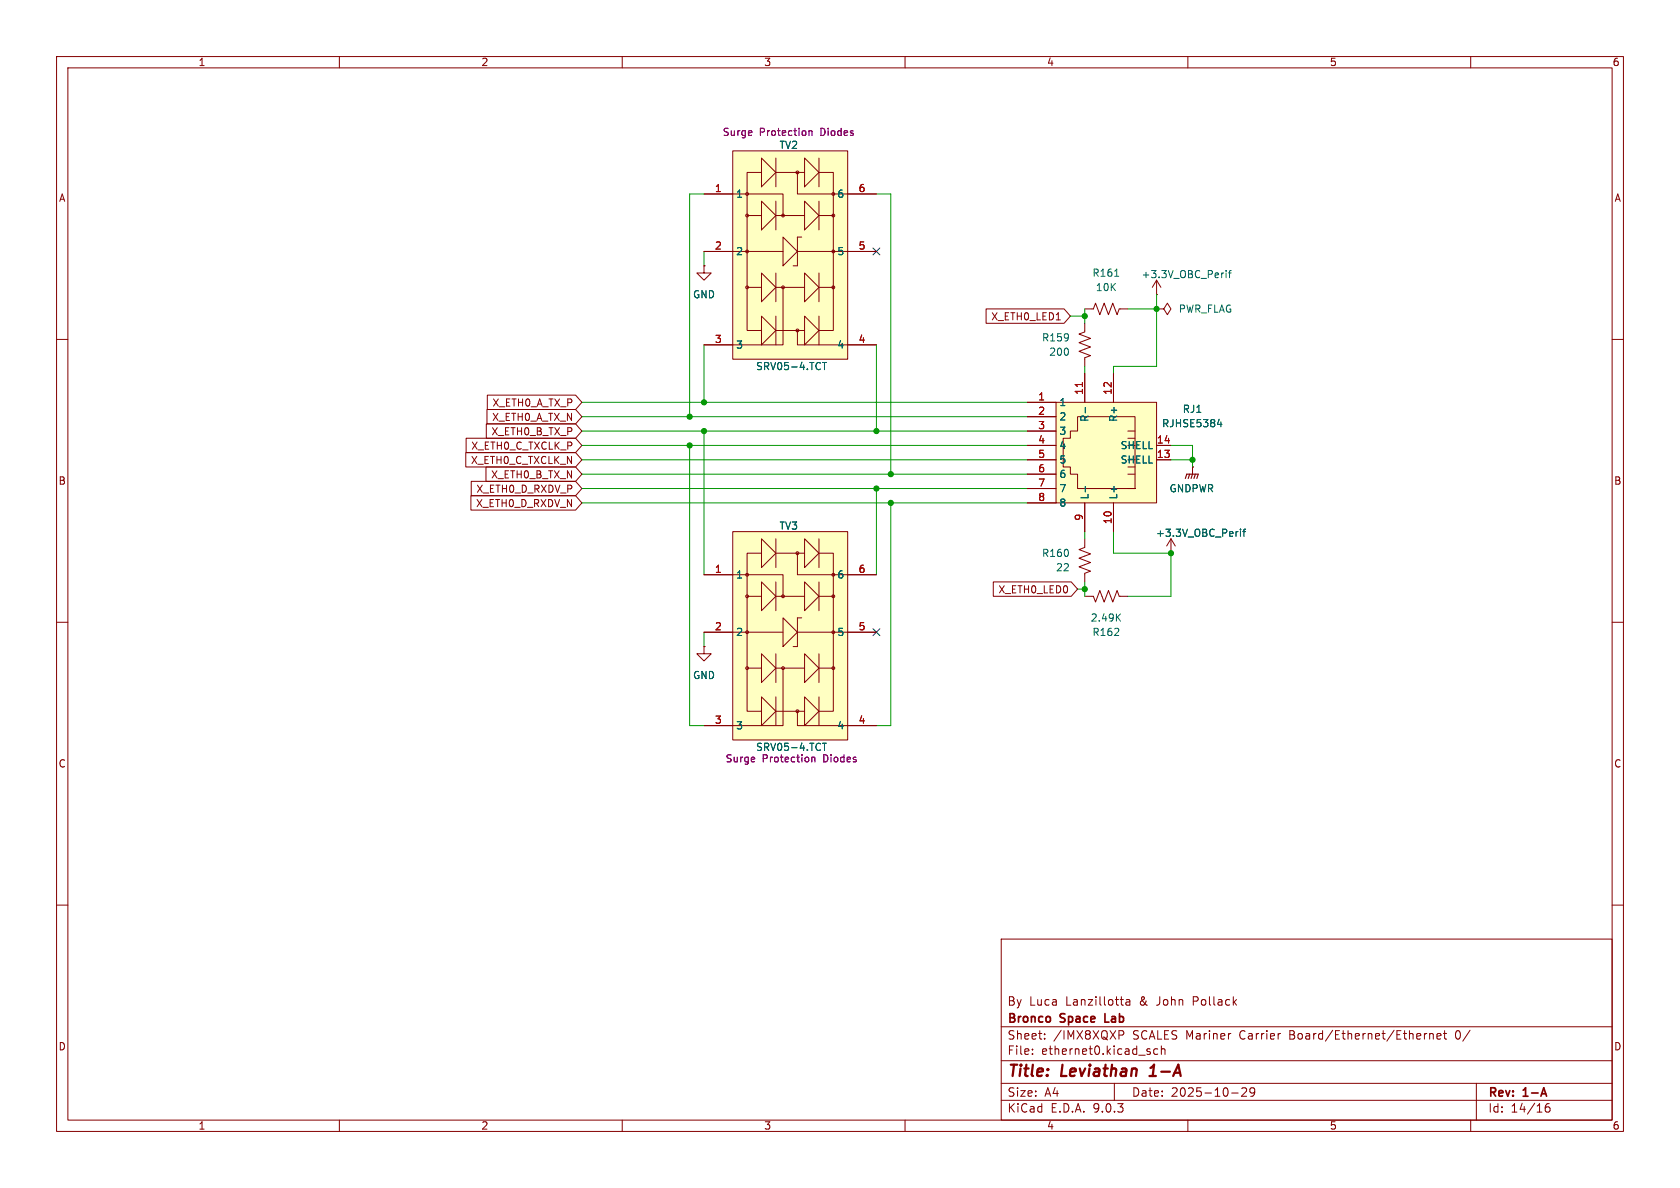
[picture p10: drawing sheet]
<svg xmlns="http://www.w3.org/2000/svg" width="297mm" height="210mm" viewBox="0 0 297 210" stroke-linecap="round" stroke-linejoin="round" font-family="sans-serif">
<defs><g id="words">
<g font-size="2.8" fill="#840000">
<text x="178" y="190.9">Title:</text>
<text x="187.7" y="190.9">Leviathan</text>
<text x="204.2" y="190.9">1-A</text>
</g>
<g font-size="2.1" fill="#840000">
<text x="178" y="178">By</text>
<text x="181.9" y="178">Luca</text>
<text x="188.5" y="178">Lanzillotta</text>
<text x="201.6" y="178">&amp;</text>
<text x="204.8" y="178">John</text>
<text x="211.3" y="178">Pollack</text>
<text x="178" y="184">Sheet:</text>
<text x="178" y="181.2">Bronco</text>
<text x="186.2" y="184">/IMX8XQXP</text>
<text x="187.5" y="181.2">Space</text>
<text x="196" y="181.2">Lab</text>
<text x="200.3" y="184">SCALES Mariner</text>
<text x="219.4" y="184">Carrier</text>
<text x="228.4" y="184">Board/Ethernet/Ethernet</text>
<text x="257.9" y="184">0/</text>
<text x="178" y="186.7">File:</text>
<text x="184.1" y="186.7">ethernet0.kicad_sch</text>
<text x="178" y="196.9">KiCad</text>
<text x="178" y="194.1">Size:</text>
<text x="184.7" y="194.1">A4</text>
<text x="185.7" y="196.9">E.D.A.</text>
<text x="193.3" y="196.9">9.0.3</text>
<text x="200" y="194.1">Date:</text>
<text x="207" y="194.1">2025-10-29</text>
<text x="263" y="194.3">Rev:</text>
<text x="263" y="196.9">Id:</text>
<text x="267.1" y="196.9">14/16</text>
<text x="269.4" y="194.3">1-A</text>
</g>
<g font-size="1.8" fill="#840000">
<text x="35" y="11.9">1</text>
<text x="85" y="11.9">2</text>
<text x="135" y="11.9">3</text>
<text x="185" y="11.9">4</text>
<text x="235" y="11.9">5</text>
<text x="285" y="11.9">6</text>
<text x="10.3" y="35.9">A</text>
<text x="285.3" y="35.9">A</text>
<text x="175.1" y="56.8">X_ETH0_LED1</text>
<text x="86.8" y="77.2">X_ETH0_B_TX_P</text>
<text x="86.9" y="74.6">X_ETH0_A_TX_N</text>
<text x="87" y="72.1">X_ETH0_A_TX_P</text>
<text x="83.2" y="82.2">X_ETH0_C_TXCLK_N</text>
<text x="83.2" y="79.7">X_ETH0_C_TXCLK_P</text>
<text x="10.3" y="85.9">B</text>
<text x="84.1" y="89.9">X_ETH0_D_RXDV_N</text>
<text x="84.1" y="87.3">X_ETH0_D_RXDV_P</text>
<text x="86.7" y="84.8">X_ETH0_B_TX_N</text>
<text x="285.3" y="85.9">B</text>
<text x="176.4" y="105.1">X_ETH0_LED0</text>
<text x="10.3" y="135.9">C</text>
<text x="285.3" y="135.9">C</text>
<text x="10.3" y="185.9">D</text>
<text x="285.3" y="185.9">D</text>
<text x="35" y="199.9">1</text>
<text x="85" y="199.9">2</text>
<text x="135" y="199.9">3</text>
<text x="185" y="199.9">4</text>
<text x="235" y="199.9">5</text>
<text x="285" y="199.9">6</text>
</g>
<g font-size="1.8" fill="#840084">
<text x="127.7" y="24.2">Surge</text>
<text x="134.2" y="24.2">Protection</text>
<text x="145.1" y="24.2">Diodes</text>
<text x="128.2" y="135">Surge</text>
<text x="134.7" y="135">Protection</text>
<text x="145.6" y="135">Diodes</text>
</g>
<g font-size="1.8" fill="#006464">
<text x="137.7" y="26.5">TV2</text>
<text x="130" y="35.2">1</text>
<text x="147.9" y="35.2">6</text>
<text x="130" y="45.3">2</text>
<text x="147.9" y="45.3">5</text>
<text x="122.4" y="52.9">GND</text>
<text x="193" y="49.1">R161</text>
<text x="193.6" y="51.7">10K</text>
<text x="201.7" y="49.4">+3.3V_OBC_Perif</text>
<text x="208.3" y="55.5">PWR_FLAG</text>
<text x="130" y="61.8">3</text>
<text x="133.6" y="65.6">SRV05-4.TCT</text>
<text x="147.9" y="61.8">4</text>
<text x="184.1" y="60.6">R159</text>
<text x="185.4" y="63.1">200</text>
<text x="187.2" y="72">1</text>
<text x="187.2" y="74.5">2</text>
<text x="187.2" y="77.1">3</text>
<text x="192.6" y="74.7" transform="rotate(-90 192.6 74.7)">R-</text>
<text x="197.7" y="74.7" transform="rotate(-90 197.7 74.7)">R+</text>
<text x="205.3" y="75.7">RJHSE5384</text>
<text x="209" y="73.2">RJ1</text>
<text x="187.2" y="79.6">4</text>
<text x="187.2" y="82.1">5</text>
<text x="198" y="79.6">SHELL</text>
<text x="198" y="82.1">SHELL</text>
<text x="187.2" y="84.7">6</text>
<text x="187.2" y="87.2">7</text>
<text x="187.2" y="89.8">8</text>
<text x="192.6" y="88.4" transform="rotate(-90 192.6 88.4)">L-</text>
<text x="197.7" y="88.4" transform="rotate(-90 197.7 88.4)">L+</text>
<text x="206.7" y="87.2">GNDPWR</text>
<text x="137.7" y="93.8">TV3</text>
<text x="204.3" y="95.1">+3.3V_OBC_Perif</text>
<text x="184.1" y="98.7">R160</text>
<text x="186.6" y="101.2">22</text>
<text x="130" y="102.5">1</text>
<text x="147.9" y="102.5">6</text>
<text x="130" y="112.6">2</text>
<text x="147.9" y="112.6">5</text>
<text x="192.7" y="110.1">2.49K</text>
<text x="193" y="112.6">R162</text>
<text x="122.4" y="120.2">GND</text>
<text x="130" y="129.1">3</text>
<text x="147.9" y="129.1">4</text>
<text x="133.6" y="132.9">SRV05-4.TCT</text>
</g>
<g font-size="1.8" fill="#a90000">
<text x="126.3" y="34">1</text>
<text x="151.7" y="34">6</text>
<text x="126.3" y="44.2">2</text>
<text x="151.7" y="44.2">5</text>
<text x="126.3" y="60.7">3</text>
<text x="151.7" y="60.7">4</text>
<text x="183.4" y="70.9">1</text>
<text x="191.5" y="69.9" transform="rotate(-90 191.5 69.9)">11</text>
<text x="196.6" y="69.9" transform="rotate(-90 196.6 69.9)">12</text>
<text x="183.4" y="73.4">2</text>
<text x="183.4" y="75.9">3</text>
<text x="183.4" y="78.5">4</text>
<text x="183.4" y="81">5</text>
<text x="183.4" y="83.6">6</text>
<text x="204.4" y="78.5">14</text>
<text x="204.4" y="81">13</text>
<text x="183.4" y="86.1">7</text>
<text x="183.4" y="88.6">8</text>
<text x="191.5" y="92.1" transform="rotate(-90 191.5 92.1)">9</text>
<text x="196.6" y="92.8" transform="rotate(-90 196.6 92.8)">10</text>
<text x="126.3" y="101.3">1</text>
<text x="151.7" y="101.3">6</text>
<text x="126.3" y="111.5">2</text>
<text x="151.7" y="111.5">5</text>
<text x="126.3" y="128">3</text>
<text x="151.7" y="128">4</text>
</g>
</g></defs>
<g fill="none" stroke="#840000" stroke-width=".18">
<path d="M10 10h277v190h-277zM12 12h273v186h-273zM60 10v2M110 10v2M160 10v2M210 10v2M260 10v2M10 60h2M285 60h2M10 110h2M285 110h2M10 160h2"/>
<path d="M177 166h108v32h-108zM198 176.7h.6M198.5 177.7h.1M199.1 176.8h.6v.9M199.7 177.1h-.5a.29 .29 0 0 0-.2 .3 .29 .29 0 0 0 .2 .3l.5-.1M285 160h2M60 198v2M110 198v2M160 198v2M177 194.5h108M177 191.5h108M177 187.5h108"/>
<path d="M177 181.5h108M182.5 186.3v.1M182.5 185.5v.1M184.7 183.6v.1M184.7 182.8v.1M197 191.5v3M197.8 182.2h.6l.3 .3-.2 .4-.7 .1M203.3 186v.3M204.7 185.5l-.5-.1-.2 .3v.4l.1 .2h.6M205.3 185.5l.2-.1 .4 .1 .1 .9M205.3 184.9v1.5M210 198v2"/>
<path d="M217.7 193.2h1.2M219.5 192.4l.6-.1 .2 .1 .1 .3-.9 1.1h.9M221.8 192.9l-.3 .3h-.3l-.2-.3 .1-.5 .4-.1 .2 .1a.99 .99 0 0 1-.3 1.4h-.3M251.8 182.7v1M252.2 182.7l-.2 .1-.2 .2M252.7 182.8l.3-.1 .3 .1 .1 .9M252.7 182.7v1M254 183.2l.7-.1v-.3l-.5-.1-.2 .2 .1 .7h.6M255.2 182.7h.5M255.4 182.2v1.3l.3 .2M260 198v2M261 191.5v6.5"/>
<path d="M273.9 195.1a.59 .59 0 0 0-.7 .6v.6l.1 .2 .4 .1 .3-.1v-.5l-.1-.3h-.4l-.3 .3"/>
</g>
<path d="M203.2 190.2h1.1M203.8 188.5l-.4 .3" fill="none" stroke="#840000" stroke-width=".4"/>
<path d="M195.3 179.2v1.5h.8" fill="none" stroke="#840000" stroke-width=".3"/>
<path d="M186.7 71.1h17.8v17.8h-17.8z" fill="#ffffc2"/>
<g fill="none" stroke="#840000" stroke-width=".18">
<path d="M181.6 78.7h5.1M181.6 71.1h5.1M181.6 73.7h5.1M181.6 76.2h5.1M186.7 71.1h17.8v17.8h-17.8zM191.8 66v5.1M196.8 66v5.1M199.4 76.2h1.3M199.4 77.5h1.3M204.5 78.7h2.5M181.6 81.3h5.1M181.6 83.8h5.1"/>
<path d="M181.6 86.4h5.1M181.6 88.9h5.1M191.8 95.3v1.5l-1 .4 2 .7-2 .8 2 .7-2 .8 2 .8-1 .3v1.6M191.8 88.9v5.1M196.8 88.9v5.1M199.4 83.8h1.3M199.4 86.4h1.3h-10.2v-2.6h-1.3v-1.2h-1.2v-5.1h1.2v-1.3h1.3v-2.5h10.2v12.7M204.5 81.3h2.5M191.8 105.4h1.5l.4 1 .7-2 .8 2 .8-2 .7 2 .8-2 .4 1h1.5"/>
</g>
<path d="M191.9 72v1M215.2 75h.8M215.8 74.6v.8M191.9 86v1M197.5 109.1l.6 .7M198.1 108.5l-.7 .8" fill="none" stroke="#006464" stroke-width=".18"/>
<path d="M191.4 67.6v.7" fill="none" stroke="#a90000" stroke-width=".18"/>
<g fill="#ffffc2">
<path d="M129.5 94h20.4v36.8h-20.4z"/>
<path d="M134.6 95.3l2.6 2.5-2.6 2.5z"/>
<path d="M134.6 102.9l2.6 2.5-2.6 2.6z"/>
<path d="M134.6 115.6l2.6 2.5-2.6 2.6z"/>
<path d="M134.6 123.2l2.6 2.5-2.6 2.6z"/>
<path d="M138.4 109.2l2.6 2.6-2.6 2.5z"/>
<path d="M142.2 95.3l2.6 2.5-2.6 2.5z"/>
<path d="M142.2 102.9l2.6 2.5-2.6 2.6z"/>
<path d="M142.2 115.6l2.6 2.5-2.6 2.6z"/>
<path d="M142.2 123.2l2.6 2.5-2.6 2.6z"/>
</g>
<g fill="none" stroke="#840000" stroke-width=".18">
<path d="M191.8 57.2v1.5l-1 .4 2 .7-2 .8 2 .7-2 .8 2 .8-1 .3v1.6M191.8 54.6h1.5l.4-1 .7 2 .8-2 .8 2 .7-2 .8 2 .4-1h1.5M204.5 52.1h.1M204.5 54.6h1.2l.7-1 .6 1-.6 1-.7-1M204.5 54.6h.1M204.5 49.5l-.8 1.3M204.5 49.5l.7 1.3M204.5 49.5v2.6M129.5 94h20.4v36.8h-20.4zM134.6 97.8h-2.5v27.9h2.5M134.6 95.3l2.6 2.5-2.6 2.5zM137.2 95.3v5"/>
<path d="M137.2 97.8h5M141 97.8v3.8h13.9M142.2 95.3l2.6 2.5-2.6 2.5zM144.8 97.8h2.5v27.9h-2.5M144.8 95.3v5M207 97.8h.1M207 95.3l-.8 1.2M207 95.3l.8 1.2M207 95.3v2.5M210.8 82.6h.1M210.8 82.6v1.2M124.5 101.6h13.9v3.8"/>
<path d="M124.5 114.3v1.3h1.2l-1.2 1.2-1.3-1.2h1.3M124.5 114.3h.1M124.5 111.8h13.9M132.1 105.4h2.5M132.1 118.1h2.5M134.6 102.9l2.6 2.5-2.6 2.6zM134.6 115.6l2.6 2.5-2.6 2.6zM137.2 105.4h5M137.2 118.1h5M137.2 102.9v5.1M137.2 115.6v5.1M138.4 109.2l2.6 2.6-2.6 2.5z"/>
<path d="M138.4 118.1v10.2h-13.9M141 111.8h13.9M141.7 109.2h-.7v5.1h-.8M142.2 102.9l2.6 2.5-2.6 2.6zM142.2 115.6l2.6 2.5-2.6 2.6zM144.8 105.4h2.5M144.8 118.1h2.5M144.8 102.9v5.1M144.8 115.6v5.1M134.6 123.2l2.6 2.5-2.6 2.6zM137.2 123.2v5.1M137.2 125.7h5"/>
<path d="M141 125.7v2.6h13.9M142.2 123.2l2.6 2.5-2.6 2.6zM144.8 123.2v5.1"/>
<circle cx="141" cy="97.8" r=".25"/>
<circle cx="132.1" cy="111.8" r=".25"/>
<circle cx="132.1" cy="105.4" r=".25"/>
<circle cx="132.1" cy="118.1" r=".25"/>
<circle cx="132.1" cy="101.6" r=".25"/>
<circle cx="138.4" cy="118.1" r=".25"/>
<circle cx="138.4" cy="105.4" r=".25"/>
<circle cx="147.3" cy="105.4" r=".25"/>
<circle cx="147.3" cy="101.6" r=".25"/>
<circle cx="147.3" cy="118.1" r=".25"/>
<circle cx="147.3" cy="111.8" r=".25"/>
<circle cx="141" cy="125.7" r=".25"/>
</g>
<path d="M197.1 48.8h.7M216.8 47.8v.1M216.8 48.2v.9M217.2 48.2h.5M217.7 47.8l-.3 .2v1.1M219.3 93.5v.2M219.3 94v.8M219.7 94h.5M220.2 93.5l-.3 .2v1.1M145.4 131.4h.7M145.8 131.4v1.3" fill="none" stroke="#006464" stroke-width=".18"/>
<path d="M143.5 133.8v.9M143.5 134l.2-.2 .3 .1 .1 .8" fill="none" stroke="#840084" stroke-width=".18"/>
<path d="M209.5 84.6l.3-.8h2l-.2 .8M210.3 83.8l-.2 .8M210.8 83.8l-.2 .8M211.3 83.8l-.2 .8" fill="none" stroke="#840000" stroke-width=".2"/>
<g fill="#ffffc2">
<path d="M129.5 26.7h20.4v36.8h-20.4z"/>
<path d="M134.6 27.9l2.6 2.6-2.6 2.5z"/>
<path d="M134.6 35.6l2.6 2.5-2.6 2.5z"/>
<path d="M134.6 48.3l2.6 2.5-2.6 2.5z"/>
<path d="M134.6 55.9l2.6 2.5-2.6 2.6z"/>
<path d="M138.4 41.9l2.6 2.6-2.6 2.5z"/>
<path d="M142.2 27.9l2.6 2.6-2.6 2.5z"/>
<path d="M142.2 35.6l2.6 2.5-2.6 2.5z"/>
<path d="M142.2 48.3l2.6 2.5-2.6 2.5z"/>
<path d="M142.2 55.9l2.6 2.5-2.6 2.6z"/>
</g>
<g fill="none" stroke="#840000" stroke-width=".18">
<path d="M124.5 34.3h13.9v3.8M129.5 26.7h20.4v36.8h-20.4zM132.1 38.1h2.5M134.6 30.5h-2.5v27.9h2.5M134.6 27.9l2.6 2.6-2.6 2.5zM134.6 35.6l2.6 2.5-2.6 2.5zM137.2 38.1h5M137.2 27.9v5.1M137.2 35.6v5M137.2 30.5h5M141 30.5v3.8h13.9M142.2 27.9l2.6 2.6-2.6 2.5z"/>
<path d="M142.2 35.6l2.6 2.5-2.6 2.5zM144.8 30.5h2.5v27.9h-2.5M144.8 38.1h2.5M144.8 27.9v5.1M144.8 35.6v5M124.5 47v1.3h1.2l-1.2 1.2-1.3-1.2h1.3M124.5 47h.1M124.5 44.5h13.9M132.1 50.8h2.5M134.6 48.3l2.6 2.5-2.6 2.5zM134.6 55.9l2.6 2.5-2.6 2.6zM137.2 50.8h5"/>
<path d="M137.2 48.3v5M137.2 55.9v5.1M137.2 58.4h5M138.4 41.9l2.6 2.6-2.6 2.5zM138.4 50.8v10.2h-13.9M141 58.4v2.6h13.9M141 44.5h13.9M141.7 41.9h-.7v5.1h-.8M142.2 48.3l2.6 2.5-2.6 2.5zM142.2 55.9l2.6 2.5-2.6 2.6zM144.8 50.8h2.5M144.8 48.3v5"/>
<path d="M144.8 55.9v5.1M174.3 54.6h13.8l1.1 1.3-1.1 1.3h-13.8zM82.4 77.5h19.4l1.1 1.2-1.1 1.3h-19.4zM86 74.9h15.8l1.1 1.3-1.1 1.3h-15.8zM86.1 72.4h15.7l1.1 1.3-1.1 1.2h-15.7zM86.2 69.8h15.6l1.1 1.3-1.1 1.3h-15.6zM181.6 78.7h5.1M181.6 71.1h5.1M181.6 73.7h5.1M181.6 76.2h5.1M191.8 66v5.1M196.8 66v5.1"/>
<path d="M204.5 78.7h2.5M82.3 80h19.5l1.1 1.3-1.1 1.3h-19.5zM83.2 87.6h18.6l1.1 1.3-1.1 1.3h-18.6zM83.3 85.1h18.5l1.1 1.3-1.1 1.2h-18.5zM85.9 82.5h15.9l1.1 1.3-1.1 1.3h-15.9zM181.6 81.3h5.1M181.6 83.8h5.1M181.6 86.4h5.1M181.6 88.9h5.1M191.8 88.9v5.1M196.8 88.9v5.1M204.5 81.3h2.5"/>
<path d="M207 97.8h.1M210.8 82.6h.1M124.5 114.3h.1M124.5 101.6h5M124.5 111.8h5M149.9 101.6h5M149.9 111.8h5M175.6 102.9h13.8l1.1 1.2-1.1 1.3h-13.8zM124.5 128.3h5M149.9 128.3h5"/>
<circle cx="132.1" cy="38.1" r=".25"/>
<circle cx="132.1" cy="34.3" r=".25"/>
<circle cx="138.4" cy="38.1" r=".25"/>
<circle cx="141" cy="30.5" r=".25"/>
<circle cx="147.3" cy="34.3" r=".25"/>
<circle cx="147.3" cy="38.1" r=".25"/>
<circle cx="132.1" cy="44.4" r=".25"/>
<circle cx="132.1" cy="50.8" r=".25"/>
<circle cx="138.4" cy="50.8" r=".25"/>
<circle cx="141" cy="58.4" r=".25"/>
<circle cx="147.3" cy="50.8" r=".25"/>
<circle cx="147.3" cy="44.4" r=".25"/>
</g>
<path d="M145.4 64.1h.7M145.8 64.1v1.2M191.9 72v1M215.2 75h.8M215.8 74.6v.8M191.9 86v1M219.3 93.5v.2M219.3 94v.8M219.7 94h.5M220.2 93.5l-.3 .2v1.1M145.4 131.4h.7M145.8 131.4v1.3" fill="none" stroke="#006464" stroke-width=".18"/>
<path d="M143 23.1v.8M143 23.2l.2-.1 .3 .1 .1 .7M143.5 133.8v.9M143.5 134l.2-.2 .3 .1 .1 .8" fill="none" stroke="#840084" stroke-width=".18"/>
<g fill="none" stroke="#009600" stroke-width=".18">
<path d="M124.5 34.3h-2.6v39.4M154.9 34.3h2.6v49.5M124.5 44.5v2.5M189.2 55.9h2.6M191.8 54.6v2.6M199.4 54.6h5.1M204.5 52.1v12.7h-7.7v1.2M102.9 78.7h78.7M102.9 73.7h78.7M102.9 76.2h78.7M102.9 71.1h78.7M121.9 78.7v49.6h2.6"/>
<path d="M124.5 61v10.1M124.5 76.2v25.4M154.9 61v15.2M191.8 64.8v1.2M207 78.7h3.8v3.9M102.9 86.4h78.7M102.9 81.3h78.7M102.9 88.9h78.7M102.9 83.8h78.7M154.9 86.4v15.2M157.5 88.9v39.4h-2.6M191.8 94v1.3"/>
<path d="M196.8 94v3.8h10.2v7.6h-7.6M207 81.3h3.8M124.5 111.8v2.5M190.5 104.1h1.3M191.8 102.9v2.5"/>
</g>
<path d="M154.3 43.8l1.2 1.3M155.5 43.8l-1.2 1.3M154.3 111.2l1.2 1.2M155.5 111.2l-1.2 1.2" fill="none" stroke="#000084" stroke-width=".18"/>
<path d="M191.4 67.6v.7" fill="none" stroke="#a90000" stroke-width=".18"/>
<g fill="#009600" stroke="#009600" stroke-width=".18">
<circle cx="157.5" cy="83.8" r=".46"/>
<circle cx="154.9" cy="76.2" r=".46"/>
<circle cx="154.9" cy="86.4" r=".46"/>
<circle cx="157.5" cy="88.9" r=".46"/>
<circle cx="210.8" cy="81.3" r=".46"/>
<circle cx="191.8" cy="104.1" r=".46"/>
<circle cx="191.8" cy="55.9" r=".46"/>
<circle cx="207" cy="97.8" r=".46"/>
<circle cx="204.5" cy="54.6" r=".46"/>
<circle cx="121.9" cy="73.7" r=".46"/>
<circle cx="124.5" cy="71.1" r=".46"/>
<circle cx="124.5" cy="76.2" r=".46"/>
<circle cx="121.9" cy="78.7" r=".46"/>
</g>
<use href="#words"/>
</svg>
